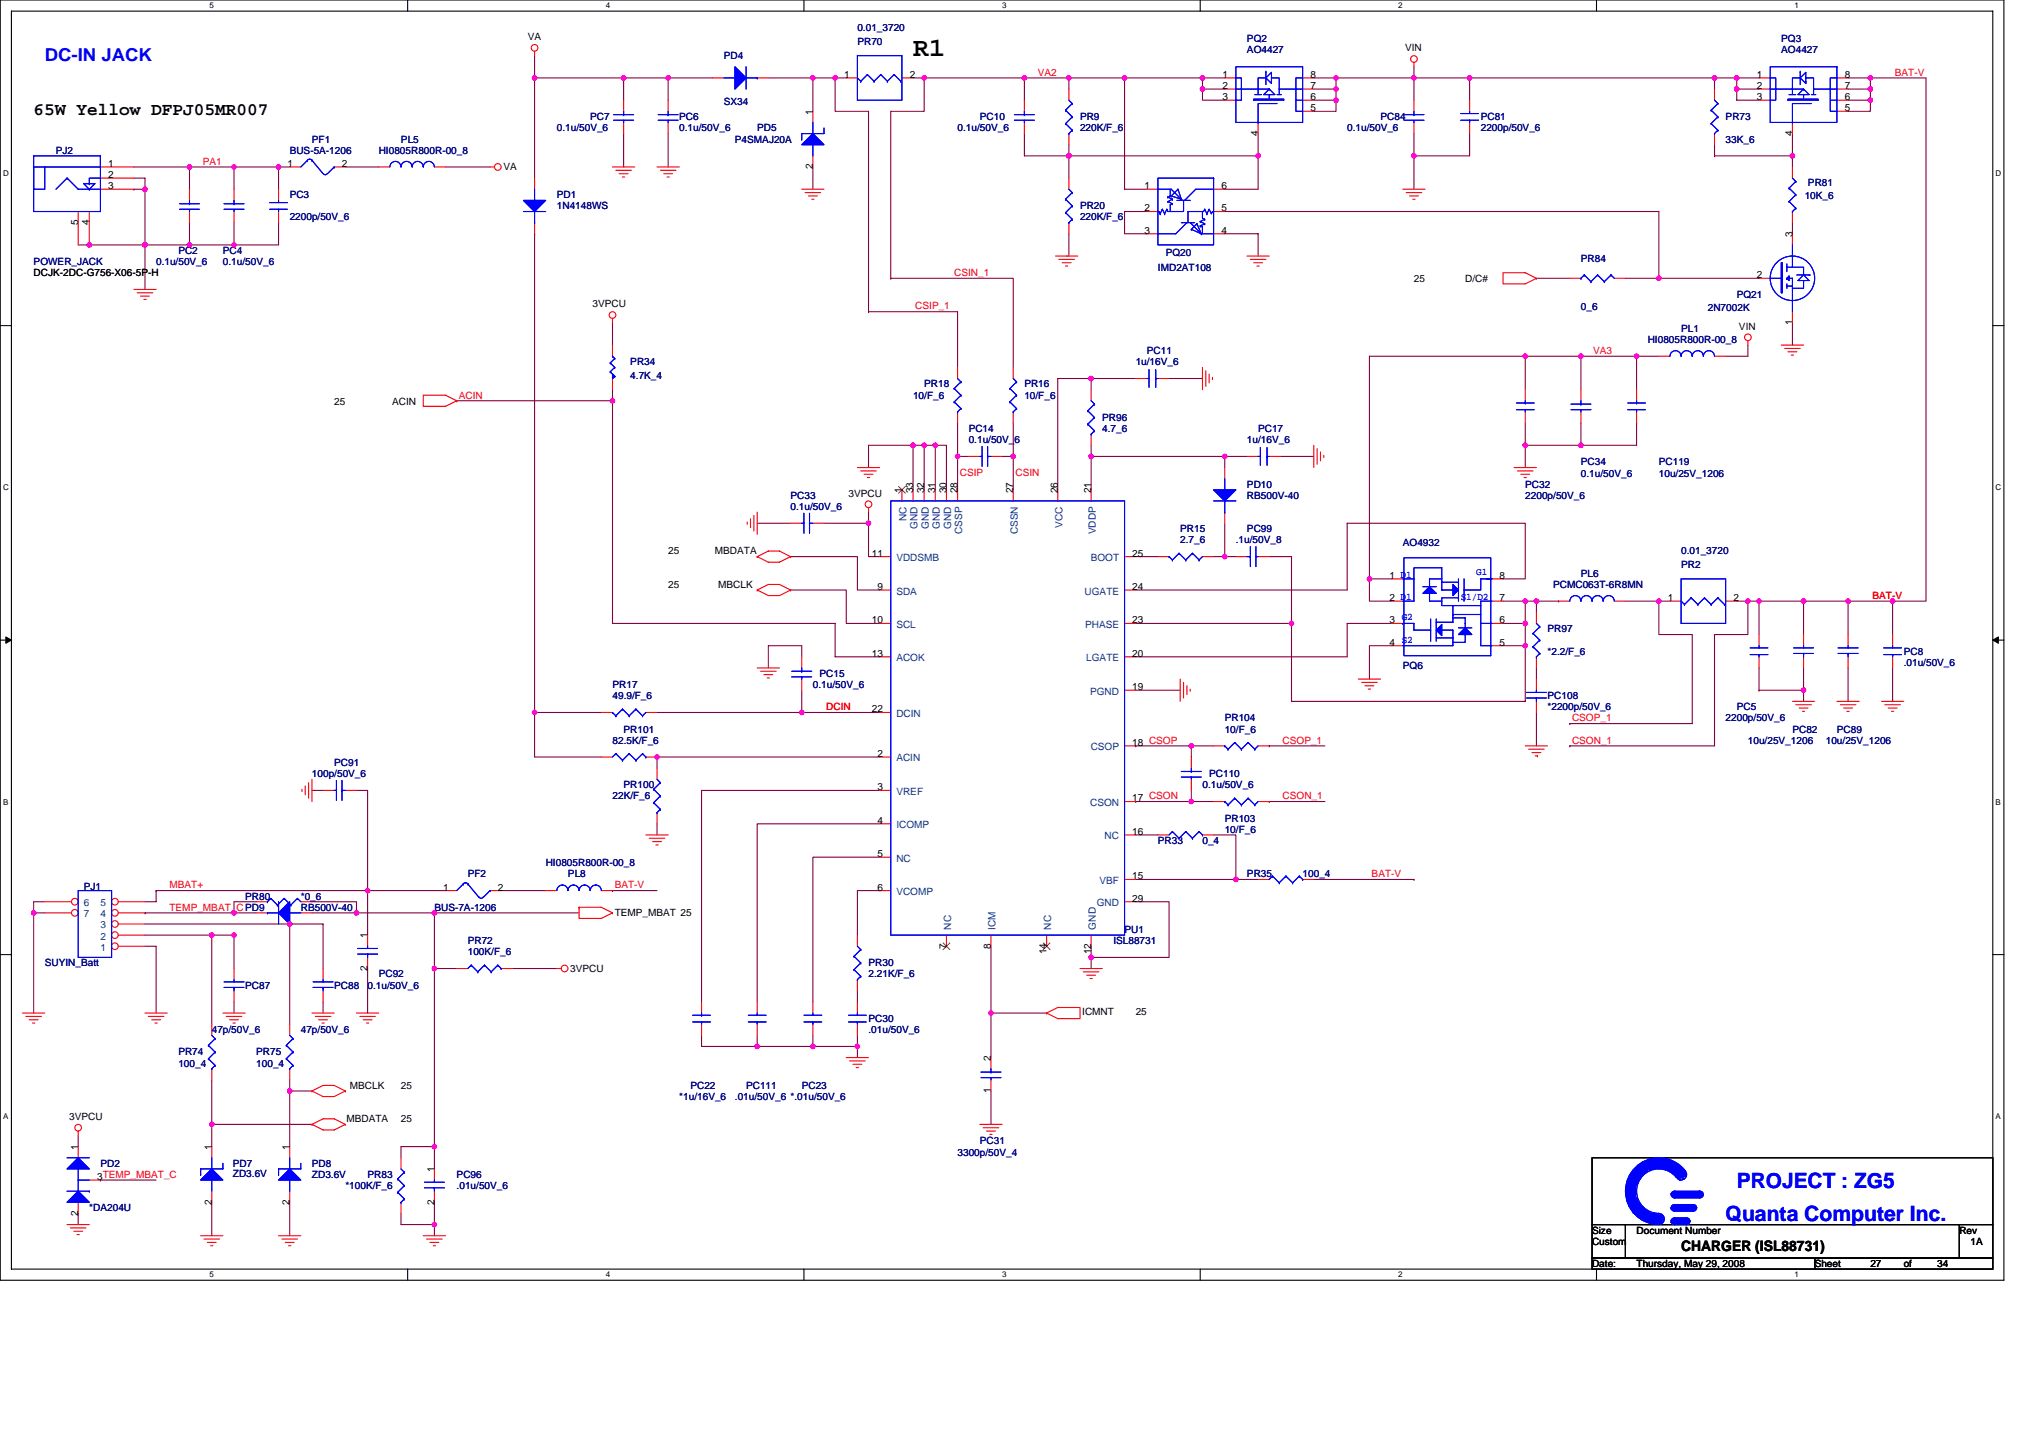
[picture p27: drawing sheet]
<svg xmlns="http://www.w3.org/2000/svg" width="297mm" height="210mm" viewBox="0 0 297 210" stroke-linecap="round" stroke-linejoin="round" font-family="sans-serif">
<defs><g id="words">
<text font-size="3.9" x="133.3" y="8.1">R1</text>
<g font-size="3.1" fill="#00f">
<text x="253.6" y="173.5">PROJECT : ZG5</text>
<text x="252" y="178.4">Quanta Computer Inc.</text>
</g>
<text font-size="2.6" fill="#00f" x="6.5" y="8.9">DC-IN JACK</text>
<text font-size="2.6" x="4.9" y="16.8">65W Yellow DFPJ05MR007</text>
<text font-size="2.1" x="245.5" y="182.7">CHARGER (ISL88731)</text>
<g font-size="1.5">
<text x="77.1" y="5.9">VA</text>
<text x="123.3" y="11.4">1</text>
<text x="132.8" y="11.4">2</text>
<text x="178.5" y="11.4">1</text>
<text x="191.4" y="11.4">8</text>
<text x="205.2" y="7.5">VIN</text>
<text x="256.6" y="11.4">1</text>
<text x="269.4" y="11.4">8</text>
<text x="118.7" y="16.7" transform="rotate(-90 118.7 16.7)">1</text>
<text x="178.5" y="14.6">3</text>
<text x="178.5" y="13">2</text>
<text x="191.4" y="13">7</text>
<text x="191.4" y="14.6">6</text>
<text x="191.4" y="16.2">5</text>
<text x="256.6" y="14.6">3</text>
<text x="256.6" y="13">2</text>
<text x="269.4" y="13">7</text>
<text x="269.4" y="14.6">6</text>
<text x="269.4" y="16.2">5</text>
<text x="183.7" y="19.8" transform="rotate(-90 183.7 19.8)">4</text>
<text x="261.8" y="19.8" transform="rotate(-90 261.8 19.8)">4</text>
<text x="15.8" y="24.4">1</text>
<text x="15.8" y="26">2</text>
<text x="15.8" y="27.6">3</text>
<text x="42" y="24.4">1</text>
<text x="49.9" y="24.4">2</text>
<text x="73.5" y="24.9">VA</text>
<text x="118.7" y="24.7" transform="rotate(-90 118.7 24.7)">2</text>
<text x="167.2" y="27.6">1</text>
<text x="178.4" y="27.6">6</text>
<text x="11.4" y="32.8" transform="rotate(-90 11.4 32.8)">5</text>
<text x="13" y="32.8" transform="rotate(-90 13 32.8)">4</text>
<text x="167.2" y="34.1">3</text>
<text x="167.2" y="30.9">2</text>
<text x="178.4" y="30.9">5</text>
<text x="178.4" y="34.1">4</text>
<text x="261.8" y="34.6" transform="rotate(-90 261.8 34.6)">3</text>
<text x="4.9" y="40.3">DCJK-2DC-G756-X06-5P-H</text>
<text x="206.5" y="41.1">25</text>
<text x="214" y="41.1">D/C#</text>
<text x="256.6" y="40.6">2</text>
<text x="86.5" y="44.9">3VPCU</text>
<text x="261.8" y="47.5" transform="rotate(-90 261.8 47.5)">1</text>
<text x="254" y="48.1">VIN</text>
<text x="48.8" y="59.2">25</text>
<text x="57.3" y="59.2">ACIN</text>
<text x="123.9" y="72.5">3VPCU</text>
<text x="131.7" y="72" transform="rotate(-90 131.7 72)">1</text>
<text x="133.3" y="72" transform="rotate(-90 133.3 72)">33</text>
<text x="135" y="72" transform="rotate(-90 135 72)">32</text>
<text x="136.6" y="72" transform="rotate(-90 136.6 72)">31</text>
<text x="138.2" y="72" transform="rotate(-90 138.2 72)">30</text>
<text x="139.8" y="72" transform="rotate(-90 139.8 72)">28</text>
<text x="148" y="72" transform="rotate(-90 148 72)">27</text>
<text x="154.5" y="72" transform="rotate(-90 154.5 72)">26</text>
<text x="159.3" y="72" transform="rotate(-90 159.3 72)">21</text>
<text x="97.6" y="81">25</text>
<text x="104.4" y="81">MBDATA</text>
<text x="127.3" y="81.3">11</text>
<text x="165.4" y="81.3">25</text>
<text x="97.6" y="85.8">25</text>
<text x="104.9" y="85.8">MBCLK</text>
<text x="128.1" y="86.2">9</text>
<text x="165.4" y="86.2">24</text>
<text x="202.9" y="84.5">1 D1</text>
<text x="202.9" y="87.8">2 D1</text>
<text x="219" y="84.5">8</text>
<text x="219" y="87.8">7</text>
<text x="243.6" y="87.8">1</text>
<text x="253.1" y="87.8">2</text>
<text x="127.3" y="95.9">13</text>
<text x="127.3" y="91">10</text>
<text x="165.4" y="95.9">20</text>
<text x="165.4" y="91">23</text>
<text x="202.9" y="91">3</text>
<text x="202.9" y="94.3">4</text>
<text x="219" y="91">6</text>
<text x="219" y="94.3">5</text>
<text x="165.4" y="100.8">19</text>
<text x="127.3" y="104">22</text>
<text x="128.1" y="110.5">2</text>
<text x="165.4" y="108.9">18 CSOP</text>
<text x="128.1" y="115.4">3</text>
<text x="165.4" y="117">17 CSON</text>
<text x="128.1" y="120.3">4</text>
<text x="128.1" y="125.2">5</text>
<text x="165.4" y="121.9">16</text>
<text x="64.7" y="130">1</text>
<text x="72.7" y="130">2</text>
<text x="128.1" y="130">6</text>
<text x="165.4" y="128.4">15</text>
<text x="165.4" y="131.7">29</text>
<text x="53.7" y="137" transform="rotate(-90 53.7 137)">1</text>
<text x="89.8" y="133.8">TEMP_MBAT 25</text>
<text x="53.7" y="141.8" transform="rotate(-90 53.7 141.8)">2</text>
<text x="83.3" y="141.9">3VPCU</text>
<text x="138.2" y="138.5" transform="rotate(-90 138.2 138.5)">7</text>
<text x="144.7" y="138.5" transform="rotate(-90 144.7 138.5)">8</text>
<text x="152.8" y="139.3" transform="rotate(-90 152.8 139.3)">14</text>
<text x="159.3" y="139.3" transform="rotate(-90 159.3 139.3)">12</text>
<text x="158" y="148.3">ICMNT</text>
<text x="165.9" y="148.3">25</text>
<text x="144.7" y="154.9" transform="rotate(-90 144.7 154.9)">2</text>
<text x="51.1" y="159">MBCLK</text>
<text x="58.6" y="159">25</text>
<text x="144.7" y="159.6" transform="rotate(-90 144.7 159.6)">1</text>
<text x="10.1" y="163.5">3VPCU</text>
<text x="11.4" y="167.9" transform="rotate(-90 11.4 167.9)">1</text>
<text x="30.9" y="167.9" transform="rotate(-90 30.9 167.9)">1</text>
<text x="42.3" y="167.9" transform="rotate(-90 42.3 167.9)">1</text>
<text x="50.6" y="163.9">MBDATA</text>
<text x="58.6" y="163.9">25</text>
<text x="14.2" y="172.3">3TEMP_MBAT_C</text>
<text x="63.4" y="171.2" transform="rotate(-90 63.4 171.2)">1</text>
<text x="11.4" y="177.5" transform="rotate(-90 11.4 177.5)">2</text>
<text x="30.9" y="175.9" transform="rotate(-90 30.9 175.9)">2</text>
<text x="42.3" y="175.9" transform="rotate(-90 42.3 175.9)">2</text>
<text x="63.4" y="175.9" transform="rotate(-90 63.4 175.9)">2</text>
<text x="232.5" y="180.1">Size</text>
<text x="232.5" y="185">Date:</text>
<text x="232.5" y="181.7">Custom</text>
<text x="239" y="180.1">Document Number</text>
<text x="239" y="185">Thursday, May 29, 2008</text>
<text x="265" y="185">Sheet</text>
<text x="273.1" y="185">27</text>
<text x="278" y="185">of</text>
<text x="282.9" y="185">34</text>
<text x="286.1" y="180.1">Rev</text>
<text x="287.8" y="181.7">1A</text>
</g>
<g font-size="1.5" fill="#000080">
<text x="125.2" y="4.6">0.01_3720</text>
<text x="105.7" y="8.6">PD4</text>
<text x="125.2" y="6.5">PR70</text>
<text x="182.1" y="6.2">PQ2</text>
<text x="182.1" y="7.8">AO4427</text>
<text x="260.1" y="6.2">PQ3</text>
<text x="260.1" y="7.8">AO4427</text>
<text x="86.2" y="17.6">PC7</text>
<text x="99.2" y="17.6">PC6</text>
<text x="105.7" y="15.3">SX34</text>
<text x="143.1" y="17.6">PC10</text>
<text x="157.7" y="17.6">PR9</text>
<text x="201.6" y="17.6">PC84</text>
<text x="216.2" y="17.6">PC81</text>
<text x="252" y="17.6">PR73</text>
<text x="8.2" y="22.4">PJ2</text>
<text x="42.3" y="22.4">BUS-5A-1206</text>
<text x="45.6" y="20.8">PF1</text>
<text x="55.3" y="22.4">HI0805R800R-00_8</text>
<text x="58.6" y="20.8">PL5</text>
<text x="81.3" y="19.2">0.1u/50V_6</text>
<text x="99.2" y="19.2">0.1u/50V_6</text>
<text x="107.3" y="20.8">P4SMAJ20A</text>
<text x="110.6" y="19.2">PD5</text>
<text x="139.8" y="19.2">0.1u/50V_6</text>
<text x="157.7" y="19.2">220K/F_6</text>
<text x="196.7" y="19.2">0.1u/50V_6</text>
<text x="216.2" y="19.2">2200p/50V_6</text>
<text x="252" y="20.8">33K_6</text>
<text x="42.3" y="28.9">PC3</text>
<text x="81.3" y="28.9">PD1</text>
<text x="263.6" y="29.1">10K_6</text>
<text x="264" y="27.2">PR81</text>
<text x="42.3" y="32.2">2200p/50V_6</text>
<text x="81.3" y="30.6">1N4148WS</text>
<text x="157.7" y="30.6">PR20</text>
<text x="157.7" y="32.2">220K/F_6</text>
<text x="4.9" y="38.7">POWER_JACK</text>
<text x="22.8" y="38.7">0.1u/50V_6</text>
<text x="26" y="37.1">PC2</text>
<text x="32.6" y="37.1">PC4</text>
<text x="32.6" y="38.7">0.1u/50V_6</text>
<text x="169.1" y="39.5">IMD2AT108</text>
<text x="170.2" y="37.4">PQ20</text>
<text x="230.9" y="38.2">PR84</text>
<text x="230.9" y="45.2">0_6</text>
<text x="249.4" y="45.4">2N7002K</text>
<text x="253.6" y="43.6">PQ21</text>
<text x="92.1" y="53.3">PR34</text>
<text x="165.9" y="53.3">1u/16V_6</text>
<text x="167.5" y="51.7">PC11</text>
<text x="240.6" y="50.1">HI0805R800R-00_8</text>
<text x="245.5" y="48.5">PL1</text>
<text x="92.1" y="55.3">4.7K_4</text>
<text x="133.3" y="58.2">10/F_6</text>
<text x="135" y="56.6">PR18</text>
<text x="149.6" y="56.6">PR16</text>
<text x="149.6" y="58.2">10/F_6</text>
<text x="141.5" y="63.1">PC14</text>
<text x="141.5" y="64.7">0.1u/50V_6</text>
<text x="161" y="61.5">PR96</text>
<text x="161" y="63.1">4.7_6</text>
<text x="182.1" y="64.7">1u/16V_6</text>
<text x="183.7" y="63.1">PC17</text>
<text x="182.1" y="71.2">PD10</text>
<text x="222.7" y="71.2">PC32</text>
<text x="230.9" y="68">PC34</text>
<text x="230.9" y="69.6">0.1u/50V_6</text>
<text x="242.3" y="68">PC119</text>
<text x="242.3" y="69.6">10u/25V_1206</text>
<text x="115.5" y="72.8">PC33</text>
<text x="115.5" y="74.5">0.1u/50V_6</text>
<text x="172.4" y="77.7">PR15</text>
<text x="182.1" y="77.7">PC99</text>
<text x="182.1" y="72.8">RB500V-40</text>
<text x="222.7" y="72.8">2200p/50V_6</text>
<text x="172.4" y="79.3">2.7_6</text>
<text x="180.5" y="79.3">.1u/50V_8</text>
<text x="204.9" y="79.7">AO4932</text>
<text x="245.5" y="82.9">PR2</text>
<text x="245.5" y="81">0.01_3720</text>
<text x="226.8" y="85.8">PCMC063T-6R8MN</text>
<text x="230.9" y="84.2">PL6</text>
<text x="226" y="92.3">PR97</text>
<text x="226" y="95.6">*2.2/F_6</text>
<text x="278" y="95.6">PC8</text>
<text x="89.4" y="100.5">PR17</text>
<text x="118.7" y="100.5">0.1u/50V_6</text>
<text x="119.7" y="98.8">PC15</text>
<text x="204.9" y="97.7">PQ6</text>
<text x="278" y="97.2">.01u/50V_6</text>
<text x="89.4" y="102.1">49.9/F_6</text>
<text x="91.1" y="107">PR101</text>
<text x="178.9" y="105.3">PR104</text>
<text x="178.9" y="107">10/F_6</text>
<text x="226" y="102.1">PC108</text>
<text x="226" y="103.7">*2200p/50V_6</text>
<text x="252" y="105.3">2200p/50V_6</text>
<text x="253.6" y="103.7">PC5</text>
<text x="261.8" y="107">PC82</text>
<text x="268.3" y="107">PC89</text>
<text x="45.6" y="113.5">100p/50V_6</text>
<text x="48.8" y="111.8">PC91</text>
<text x="89.4" y="108.6">82.5K/F_6</text>
<text x="176.6" y="113.5">PC110</text>
<text x="255.3" y="108.6">10u/25V_1206</text>
<text x="266.6" y="108.6">10u/25V_1206</text>
<text x="89.4" y="116.7">22K/F_6</text>
<text x="91.1" y="115.1">PR100</text>
<text x="175.6" y="115.1">0.1u/50V_6</text>
<text x="178.9" y="120">PR103</text>
<text x="169.1" y="123.2">PR33</text>
<text x="175.6" y="123.2">0_4</text>
<text x="178.9" y="121.6">10/F_6</text>
<text x="12.2" y="129.9">PJ1</text>
<text x="35.8" y="131.4">PR80</text>
<text x="43.9" y="131.4">*0_6</text>
<text x="68.3" y="128.1">PF2</text>
<text x="79.7" y="126.5">HI0805R800R-00_8</text>
<text x="82.9" y="128.1">PL8</text>
<text x="182.1" y="128.1">PR35</text>
<text x="190.2" y="128.1">100_4</text>
<text x="43.9" y="133">RB500V-40</text>
<text x="63.4" y="133">BUS-7A-1206</text>
<text x="68.3" y="137.9">PR72</text>
<text x="162.6" y="137.9">ISL88731</text>
<text x="164.2" y="136.2">PU1</text>
<text x="6.5" y="141.1">SUYIN_Batt</text>
<text x="55.3" y="142.7">PC92</text>
<text x="68.3" y="139.5">100K/F_6</text>
<text x="126.8" y="141.1">PR30</text>
<text x="126.8" y="142.7">2.21K/F_6</text>
<text x="35.8" y="144.4">PC87</text>
<text x="48.8" y="144.4">PC88</text>
<text x="53.7" y="144.4">0.1u/50V_6</text>
<text x="126.8" y="149.2">PC30</text>
<text x="26" y="154.1">PR74</text>
<text x="26" y="155.7">100_4</text>
<text x="30.9" y="150.9">47p/50V_6</text>
<text x="37.4" y="154.1">PR75</text>
<text x="37.4" y="155.7">100_4</text>
<text x="43.9" y="150.9">47p/50V_6</text>
<text x="126.8" y="150.9">.01u/50V_6</text>
<text x="99.2" y="160.6">*1u/16V_6</text>
<text x="100.8" y="159">PC22</text>
<text x="107.3" y="160.6">.01u/50V_6 *.01u/50V_6</text>
<text x="109" y="159">PC111</text>
<text x="117.1" y="159">PC23</text>
<text x="143.1" y="167.1">PC31</text>
<text x="14.7" y="170.4">PD2</text>
<text x="34" y="170.4">PD7</text>
<text x="34" y="171.8">ZD3.6V</text>
<text x="45.6" y="170.4">PD8</text>
<text x="45.6" y="172">ZD3.6V</text>
<text x="50.4" y="173.6">*100K/F_6</text>
<text x="53.7" y="172">PR83</text>
<text x="66.7" y="172">PC96</text>
<text x="66.7" y="173.6">.01u/50V_6</text>
<text x="139.8" y="168.7">3300p/50V_4</text>
<text x="13" y="176.9">*DA204U</text>
</g>
<g font-size="1.5" fill="#f00">
<text x="151.5" y="11.1">VA2</text>
<text x="276.7" y="11.1">BAT-V</text>
<text x="29.6" y="24.1">PA1</text>
<text x="139.4" y="40.3">CSIN_1</text>
<text x="133.7" y="45.2">CSIP_1</text>
<text x="232.7" y="51.7">VA3</text>
<text x="67" y="58.2">ACIN</text>
<text x="140.2" y="69.6">CSIP</text>
<text x="148.3" y="69.6">CSIN</text>
<text x="273.5" y="87.5">BAT-V</text>
<text x="120.7" y="103.7">DCIN</text>
<text x="229.6" y="105.3">CSOP_1</text>
<text x="187.3" y="108.6">CSOP_1</text>
<text x="229.6" y="108.6">CSON_1</text>
<text x="187.3" y="116.7">CSON_1</text>
<text x="24.7" y="129.7">MBAT+</text>
<text x="89.8" y="129.7">BAT-V</text>
<text x="200.3" y="128.1">BAT-V</text>
<text x="24.7" y="133">TEMP_MBAT_CPD9</text>
</g>
<g font-size="1.5" fill="#004080">
<text x="132.4" y="76.1" transform="rotate(-90 132.4 76.1)">NC</text>
<text x="134" y="77.2" transform="rotate(-90 134 77.2)">GND</text>
<text x="135.6" y="77.2" transform="rotate(-90 135.6 77.2)">GND</text>
<text x="137.3" y="77.2" transform="rotate(-90 137.3 77.2)">GND</text>
<text x="138.9" y="77.2" transform="rotate(-90 138.9 77.2)">GND</text>
<text x="140.5" y="78" transform="rotate(-90 140.5 78)">CSSP</text>
<text x="155.1" y="77.1" transform="rotate(-90 155.1 77.1)">VCC</text>
<text x="130.9" y="81.9">VDDSMB</text>
<text x="148.6" y="78" transform="rotate(-90 148.6 78)">CSSN</text>
<text x="159.3" y="81.9">BOOT</text>
<text x="160" y="78" transform="rotate(-90 160 78)">VDDP</text>
<text x="130.9" y="86.8">SDA</text>
<text x="158.4" y="86.8">UGATE</text>
<text x="130.9" y="91.7">SCL</text>
<text x="158.5" y="91.7">PHASE</text>
<text x="130.9" y="96.6">ACOK</text>
<text x="158.6" y="96.6">LGATE</text>
<text x="159.2" y="101.4">PGND</text>
<text x="130.9" y="104.7">DCIN</text>
<text x="130.9" y="111.2">ACIN</text>
<text x="159.3" y="109.6">CSOP</text>
<text x="130.9" y="116.1">VREF</text>
<text x="159.2" y="117.7">CSON</text>
<text x="130.9" y="120.9">ICOMP</text>
<text x="130.9" y="125.8">NC</text>
<text x="161.3" y="122.6">NC</text>
<text x="130.9" y="130.7">VCOMP</text>
<text x="160.6" y="129.1">VBF</text>
<text x="12.2" y="132.3">6</text>
<text x="12.2" y="134">7</text>
<text x="14.7" y="137.2">2</text>
<text x="14.7" y="135.6">3</text>
<text x="14.7" y="134">4</text>
<text x="14.7" y="132.3">5</text>
<text x="138.9" y="135.7" transform="rotate(-90 138.9 135.7)">NC</text>
<text x="145.4" y="135.7" transform="rotate(-90 145.4 135.7)">ICM</text>
<text x="153.5" y="135.7" transform="rotate(-90 153.5 135.7)">NC</text>
<text x="160" y="135.7" transform="rotate(-90 160 135.7)">GND</text>
<text x="160.2" y="132.3">GND</text>
<text x="14.7" y="138.8">1</text>
</g>
<g font-size="1.5" fill="#00f">
<text x="215.6" y="83.9">G1</text>
<text x="204.5" y="84.4">D1</text>
<text x="204.5" y="87.6">D1</text>
<text x="213.3" y="87.6">S1/D2</text>
<text x="204.7" y="90.6">G2</text>
<text x="204.7" y="93.8">S2</text>
</g>
<g font-size="1.2">
<text x="30.6" y="1.2">5</text>
<text x="88.5" y="1.2">4</text>
<text x="146.3" y="1.2">3</text>
<text x="204.2" y="1.2">2</text>
<text x="262.1" y="1.2">1</text>
<text x=".4" y="25.6">D</text>
<text x="291.4" y="25.6">D</text>
<text x=".4" y="71.6">C</text>
<text x="291.4" y="71.6">C</text>
<text x=".4" y="117.5">B</text>
<text x="291.4" y="117.5">B</text>
<text x=".4" y="163.4">A</text>
<text x="291.4" y="163.4">A</text>
<text x="30.6" y="186.5">5</text>
<text x="88.5" y="186.5">4</text>
<text x="146.3" y="186.5">3</text>
<text x="204.2" y="186.5">2</text>
<text x="262.1" y="186.5">1</text>
</g>
</g></defs>
<path d="M0 0h292.6v186.9h-292.6zM1.7 1.6h289.3v183.7h-289.3z" fill="none" stroke="#000" stroke-width=".16"/>
<g fill="#fff">
<path d="M30.6 .2h.6v1.3h-.6z"/>
<path d="M30.6 185.5h.6v1.3h-.6z"/>
</g>
<path d="M59.5 0v1.6M59.5 185.3v1.6" fill="none" stroke="#000" stroke-width=".16"/>
<g fill="#fff">
<path d="M88.5 .2h.6v1.3h-.6z"/>
<path d="M88.5 185.5h.6v1.3h-.6z"/>
</g>
<path d="M117.4 0v1.6M117.4 185.3v1.6" fill="none" stroke="#000" stroke-width=".16"/>
<g fill="#fff">
<path d="M146.3 .2h.7v1.3h-.7z"/>
<path d="M146.3 185.5h.7v1.3h-.7z"/>
</g>
<path d="M175.3 0v1.6M175.3 185.3v1.6" fill="none" stroke="#000" stroke-width=".16"/>
<g fill="#fff">
<path d="M204.2 .2h.7v1.3h-.7z"/>
<path d="M204.2 185.5h.7v1.3h-.7z"/>
</g>
<path d="M233.1 0v1.6M233.1 185.3v1.6" fill="none" stroke="#000" stroke-width=".16"/>
<g fill="#fff">
<path d="M262.1 .2h.6v1.3h-.6z"/>
<path d="M262.1 185.5h.6v1.3h-.6z"/>
<path d="M.4 24.6h.9v1.3h-.9z"/>
<path d="M291.4 24.6h.9v1.3h-.9z"/>
<path d="M.4 70.5h.9v1.3h-.9z"/>
<path d="M291.4 70.5h.9v1.3h-.9z"/>
</g>
<path d="M0 47.5h1.7M291 47.5h1.6" fill="none" stroke="#000" stroke-width=".16"/>
<g fill="#fff">
<path d="M.4 116.4h.8v1.3h-.8z"/>
<path d="M291.4 116.4h.8v1.3h-.8z"/>
</g>
<path d="M0 93.5h1.7M291 93.5h1.6" fill="none" stroke="#000" stroke-width=".16"/>
<path d="M.9 93l.8 .5-.8 .4zM291 93.5l.8-.5v.9z" fill="#000" stroke="#000" stroke-width=".15"/>
<g fill="#fff">
<path d="M.4 162.4h.8v1.3h-.8z"/>
<path d="M291.4 162.4h.8v1.3h-.8z"/>
</g>
<path d="M0 139.4h1.7M291 139.4h1.6M232.5 169.1h58.5v9.7h-58.5zM232.5 178.8h4.9v4.9h-4.9zM237.4 178.8h48.7v4.9h-48.7zM286.1 178.8h4.9v4.9h-4.9zM232.5 183.7h32.5v1.6h-32.5zM265 183.7h26v1.6h-26z" fill="none" stroke="#000" stroke-width=".16"/>
<g fill="none" stroke="#800040" stroke-width=".16">
<path d="M78.1 11.4v14.6M78.1 8.1v3.3M78.1 11.4h.1M78.1 11.4h19.5M91.1 11.4v3.2M91.1 19.5v4.9M91.1 11.4h.1M97.6 19.5v4.9M97.6 11.4h.1M97.6 11.4h6.5M97.6 11.4v3.2M112.2 11.4h6.5"/>
<path d="M118.7 11.4h.1M118.7 11.4h3.3M118.7 11.4v4.9M122 11.4v4.9h4.8v29.2M122 11.4h.1M122 11.4h1.6M133.3 11.4h1.7v4.9h-4.9v24.3M135 11.4h.1M135 11.4h14.6M149.6 19.5v3.3h6.5M149.6 11.4v3.2M149.6 11.4h14.6"/>
<path d="M149.6 11.4h.1M156.1 11.4h.1M156.1 11.4v1.6M164.2 11.4v16.2h3.3M164.2 11.4h.1M164.2 11.4h11.4M175.6 11.4h.1M175.6 13h3.3M175.6 13v1.6h3.3M175.6 13h.1M175.6 11.4v1.6M175.6 11.4h3.3"/>
<path d="M183.7 19.5v3.3M191.9 11.4h3.2M195.1 11.4h.1M195.1 14.6v1.7h-3.2M195.1 14.6h.1M195.1 11.4h11.4M195.1 13v1.6h-3.2M195.1 13h.1M195.1 11.4v1.6h-3.2M206.5 19.5v3.3M206.5 9.8v4.8M206.5 11.4h.1"/>
<path d="M206.5 11.4h43.9M214.6 11.4v3.2M214.6 19.5v3.3h-8.1M250.4 11.4v1.6M250.4 11.4h.1M250.4 11.4h3.2M253.6 11.4h.1M253.6 13v1.6h3.3M253.6 11.4v1.6h3.3M253.6 13h.1M253.6 11.4h3.3M261.8 19.5v3.3"/>
<path d="M269.9 11.4h3.2M273.1 11.4h.1M273.1 11.4h8.2v76.4h-4.9M273.1 14.6v1.7h-3.2M273.1 14.6h.1M273.1 11.4v1.6h-3.2M273.1 13v1.6h-3.2M273.1 13h.1M11.4 35.8h1.6M13 35.8h.1M13 35.8h14.7M19.5 24.4h8.2"/>
<path d="M19.5 27.6h.1M19.5 26h1.7v1.6M19.5 27.6h1.7M21.2 35.8v6.5M21.2 35.8h.1M21.2 27.6v8.2M27.7 24.4v3.2M27.7 24.4h.1M27.7 32.5v3.3M27.7 35.8h6.5M27.7 24.4h6.5M34.2 32.5v3.3"/>
<path d="M34.2 24.4v3.2M34.2 24.4h6.5v3.2M34.2 24.4h.1M34.2 35.8h.1M40.7 32.5v3.3h-6.5M40.7 24.4h1.6M50.4 24.4h4.9M65.1 24.4h6.5M78.1 34.1h.1M78.1 34.1v69.9M118.7 24.4v3.2M156.1 34.1v3.3h-.3"/>
<path d="M156.1 21.1v1.7M156.1 22.8h.1M156.1 22.8h27.6M156.1 22.8v3.2M167.5 30.9h-3.3v3.2h3.3M178.9 34.1h4.8v3.3M178.9 30.9h63.4v9.7M183.7 22.8h.1M183.7 22.8v4.8h-4.8M206.5 22.8v4.8M206.5 22.8h.1M250.4 22.8h.1"/>
<path d="M250.4 21.1v1.7M250.4 22.8h11.4M261.8 32.5v1.6M261.8 22.8v1.6M66.7 58.5h.1M89.4 47.1v3.3M89.4 56.9v1.6h-22.7M89.4 58.5v32.5h32.6v4.9h6.5M126.8 45.5h.1M126.8 45.5h13v8.1M130.1 40.6h17.9v13M130.1 40.6h.1"/>
<path d="M159.3 55.3h-4.8v16.2M159.3 55.3v1.6M159.3 55.3h.1M159.3 55.3h6.6M170.7 55.3h4.9M222.7 56.9v-4.9h-22.7v32.5h3.2M222.7 52h.1M222.7 52h16.3M224.4 40.6h4.8M230.9 52h.1M230.9 52v4.9M237.4 40.6h4.9"/>
<path d="M239 52h.1M239 52h3.3M239 52v4.9M242.3 40.6h14.6M242.3 40.6h.1M255.3 50.4v1.6h-3.3M261.8 47.1v3.3M110.6 76.4h4.9M120.3 76.4h6.5v4.9h1.7M126.8 68.3v-3.3h6.5v6.5M126.8 74.8h.1M126.8 74.8v1.6"/>
<path d="M133.3 65h.1M133.3 65h1.7M135 65h.1M135 65h1.6v6.5M135 65v6.5M136.6 65h.1M136.6 65h1.6v6.5M139.8 66.6h.1M139.8 66.6h1.7M139.8 61.8v4.8M139.8 66.6v4.9M146.3 66.6h1.7"/>
<path d="M148 66.6h.1M148 61.8v4.8M148 66.6v4.9M159.3 65v1.6M159.3 66.6h.1M159.3 66.6v4.9M159.3 66.6h19.6M178.9 66.6v1.7M178.9 66.6h3.2M178.9 76.4v4.9M187 66.6h4.9M222.7 65v3.3"/>
<path d="M222.7 65h.1M222.7 61.8v3.2M222.7 65h8.2M230.9 61.8v3.2M239 61.8v3.2h-8.1M115.5 86.2h8.1v4.8h4.9M115.5 81.3h9.7v4.9h3.3M117.1 95.9v-1.6h-4.9v3.2M165.9 81.3h3.2M165.9 91h22.7M177.2 81.3h1.7M178.9 81.3h.1"/>
<path d="M178.9 81.3h1.6M185.4 81.3h3.2v9.7M188.6 91h.1M188.6 91v11.4h34.1v-8.1M200 84.5v3.3h3.2M200 84.5h.1M203.2 91h-6.5v4.9h-30.8M203.2 94.3h-3.2v4.9M219.5 84.5h3.2v-8.1h-26v9.8h-30.8M219.5 87.8h3.2M219.5 91h3.2M222.7 87.8h.1"/>
<path d="M222.7 91h.1M222.7 87.8h1.7M222.7 87.8v3.2M222.7 91v3.3h-3.2M222.7 94.3h.1M224.4 97.5v1.7M224.4 87.8h.1M224.4 87.8h3.2M224.4 87.8v1.6M227.6 87.8h.1M237.4 87.8h4.9v4.9h4.8v13h-17.9M242.3 87.8h.1"/>
<path d="M242.3 87.8h1.6M253.6 87.8h1.7v4.9h-4.9v16.2h-21.2M255.3 87.8h.1M255.3 87.8h1.6M256.9 87.8h.1M256.9 97.5v3.3M256.9 87.8h6.5M256.9 87.8v4.9M263.4 87.8v4.9M263.4 97.5v3.3M263.4 87.8h.1M263.4 87.8h13"/>
<path d="M269.9 87.8v4.9M269.9 97.5v4.9M269.9 87.8h.1M276.4 97.5v4.9M276.4 87.8v4.9M276.4 87.8h.1M45.6 115.4h1.6M52.1 115.4h1.6v14.6M78.1 104v6.5h9.7M78.1 104h9.7M95.9 110.5h.1M95.9 110.5v1.7"/>
<path d="M95.9 104h21.2M95.9 110.5h32.6M117.1 100.8v3.2M117.1 104h.1M117.1 104h11.4M128.5 115.4h-26v30.9M165.9 100.8h6.5M165.9 117h.1M165.9 108.9h8.1v1.6M165.9 108.9h.1M174 108.9h.1M174 117h.1"/>
<path d="M174 115.4v1.6h-8.1M174 108.9h3.2M174 117h3.2M185.4 108.9h.1M185.4 117h.1M185.4 108.9h8.1M185.4 117h8.1M224.4 104v4.9M229.2 108.9h.1M229.2 105.7h.1M256.9 100.8h.1M256.9 100.8h6.5"/>
<path d="M263.4 100.8v1.6M4.9 133.3h1.6M4.9 133.3h.1M4.9 133.3v14.6M6.5 131.7h-1.6v1.6M21.2 134.9h21.1M21.2 136.6h9.7M21.2 138.2h1.6v9.7M21.2 133.3h.1M21.2 133.3h16.2M22.8 130h.1M22.8 130v1.7h-1.6"/>
<path d="M22.8 130h42.3M30.9 136.6h.1M30.9 136.6h3.3v4.8M30.9 136.6v13M34.2 133.3h.1M37.4 131.7h-3.2v1.6M42.3 134.9h.1M42.3 134.9h4.9v6.5M42.3 134.9v14.7M45.6 131.7h6.5v1.6M45.6 133.3h6.5M52.1 133.3h.1"/>
<path d="M52.1 133.3h11.3M53.7 130v6.6M53.7 130h.1M63.4 133.3h21.2M63.4 133.3v8.1h3.3M63.4 133.3h.1M73.2 130h6.5M89.4 130h.1M89.4 130h6.5M95.9 120.3v1.6M128.5 130h-3.3v6.6M128.5 125.2h-9.8v21.1"/>
<path d="M128.5 120.3h-17.9v26M144.7 138.2v9.7M159.3 138.2v1.6M159.3 139.8h.1M159.3 139.8v1.6M165.9 131.7h4.8v8.1h-11.4M165.9 121.9h3.2M165.9 128.4h14.6M177.2 121.9h3.3v6.5h3.2M180.5 128.4h.1M191.9 128.4h14.6M206.5 128.4h.1"/>
<path d="M30.9 157.7v6.5M34.2 146.3v1.6M42.3 159.3h3.3M42.3 159.3h.1M42.3 157.7v1.6M42.3 159.3v8.1M47.2 146.3v1.6M53.7 141.4v6.5M63.4 141.4h.1M63.4 141.4v29.3M74.8 141.4h6.5M102.5 151.2v1.6h8.1"/>
<path d="M110.6 152.8h.1M110.6 151.2v1.6M110.6 152.8h8.1M118.7 151.2v1.6h6.5v-1.6M125.2 144.7v1.6M125.2 152.8h.1M125.2 152.8v1.6M144.7 159.3v4.9M144.7 147.9v6.5M144.7 147.9h.1M144.7 147.9h8.1M11.4 165.8v1.6"/>
<path d="M11.4 177.2v1.6M14.7 172.3h.1M14.7 172.3h8.1M30.9 164.2v3.2M30.9 164.2h.1M30.9 175.6v4.8M30.9 164.2h14.7M42.3 175.6v4.8M58.6 177.2v1.6h4.8M63.4 167.4h.1M63.4 178.8h.1M63.4 167.4h-4.8v1.7"/>
<path d="M63.4 175.6v3.2M63.4 178.8v1.6"/>
</g>
<g fill="#f0f" stroke="#f0f" stroke-width=".16">
<circle cx="261.8" cy="22.8" r=".32"/>
<circle cx="63.4" cy="167.4" r=".32"/>
<circle cx="34.2" cy="136.5" r=".32"/>
<circle cx="42.3" cy="134.9" r=".32"/>
<circle cx="30.9" cy="164.2" r=".32"/>
<circle cx="42.3" cy="159.3" r=".32"/>
<circle cx="30.9" cy="136.5" r=".32"/>
<circle cx="63.4" cy="178.8" r=".32"/>
<circle cx="52.1" cy="133.3" r=".32"/>
<circle cx="63.4" cy="133.3" r=".32"/>
<circle cx="63.4" cy="141.4" r=".32"/>
<circle cx="53.7" cy="130" r=".32"/>
<circle cx="183.7" cy="22.8" r=".32"/>
<circle cx="156.1" cy="22.8" r=".32"/>
<circle cx="156.1" cy="11.4" r=".32"/>
<circle cx="135" cy="11.4" r=".32"/>
<circle cx="164.2" cy="11.4" r=".32"/>
<circle cx="148" cy="66.6" r=".32"/>
<circle cx="178.9" cy="81.3" r=".32"/>
<circle cx="159.3" cy="66.6" r=".32"/>
<circle cx="242.2" cy="87.8" r=".32"/>
<circle cx="139.8" cy="66.6" r=".32"/>
<circle cx="95.9" cy="110.5" r=".32"/>
<circle cx="159.3" cy="55.3" r=".32"/>
<circle cx="78.1" cy="104" r=".32"/>
<circle cx="255.3" cy="87.8" r=".32"/>
<circle cx="256.9" cy="87.8" r=".32"/>
<circle cx="206.5" cy="22.8" r=".32"/>
<circle cx="206.5" cy="11.4" r=".32"/>
<circle cx="263.4" cy="100.8" r=".32"/>
<circle cx="188.6" cy="91" r=".32"/>
<circle cx="239" cy="52" r=".32"/>
<circle cx="230.9" cy="52" r=".32"/>
<circle cx="230.9" cy="65" r=".32"/>
<circle cx="222.7" cy="65" r=".32"/>
<circle cx="222.7" cy="52" r=".32"/>
<circle cx="78.1" cy="11.4" r=".32"/>
<circle cx="118.7" cy="11.4" r=".32"/>
<circle cx="97.6" cy="11.4" r=".32"/>
<circle cx="149.6" cy="11.4" r=".32"/>
<circle cx="269.9" cy="87.8" r=".32"/>
<circle cx="178.9" cy="66.6" r=".32"/>
<circle cx="263.4" cy="87.8" r=".32"/>
<circle cx="117.1" cy="104" r=".32"/>
<circle cx="91.1" cy="11.4" r=".32"/>
<circle cx="144.7" cy="147.9" r=".32"/>
<circle cx="214.6" cy="11.4" r=".32"/>
<circle cx="250.4" cy="11.4" r=".32"/>
<circle cx="273.1" cy="11.4" r=".32"/>
<circle cx="276.4" cy="87.8" r=".32"/>
<circle cx="242.2" cy="40.6" r=".32"/>
<circle cx="34.2" cy="133.3" r=".32"/>
<circle cx="89.4" cy="58.5" r=".32"/>
<circle cx="27.7" cy="24.4" r=".32"/>
<circle cx="27.7" cy="35.8" r=".32"/>
<circle cx="21.2" cy="35.8" r=".32"/>
<circle cx="40.7" cy="24.4" r=".32"/>
<circle cx="34.2" cy="24.4" r=".32"/>
<circle cx="21.2" cy="27.6" r=".32"/>
<circle cx="34.2" cy="35.8" r=".32"/>
<circle cx="13" cy="35.8" r=".32"/>
<circle cx="195.1" cy="11.4" r=".32"/>
<circle cx="195.1" cy="14.6" r=".32"/>
<circle cx="195.1" cy="13" r=".32"/>
<circle cx="175.6" cy="11.4" r=".32"/>
<circle cx="175.6" cy="13" r=".32"/>
<circle cx="273.1" cy="14.6" r=".32"/>
<circle cx="273.1" cy="13" r=".32"/>
<circle cx="253.6" cy="11.4" r=".32"/>
<circle cx="253.6" cy="13" r=".32"/>
<circle cx="222.7" cy="87.8" r=".32"/>
<circle cx="222.7" cy="91" r=".32"/>
<circle cx="222.7" cy="94.3" r=".32"/>
<circle cx="200" cy="84.5" r=".32"/>
<circle cx="122" cy="11.4" r=".32"/>
<circle cx="125.2" cy="152.8" r=".32"/>
<circle cx="4.9" cy="133.3" r=".32"/>
<circle cx="136.6" cy="65" r=".32"/>
<circle cx="135" cy="65" r=".32"/>
<circle cx="133.3" cy="65" r=".32"/>
<circle cx="126.8" cy="76.4" r=".32"/>
<circle cx="174" cy="108.9" r=".32"/>
<circle cx="174" cy="117" r=".32"/>
<circle cx="159.3" cy="139.8" r=".32"/>
<circle cx="180.5" cy="128.4" r=".32"/>
<circle cx="118.7" cy="152.8" r=".32"/>
<circle cx="110.6" cy="152.8" r=".32"/>
<circle cx="224.4" cy="87.8" r=".32"/>
</g>
<g fill="none" stroke="#f00" stroke-width=".16">
<path d="M78.1 7.5v.6M97.6 14.6v1.7M97.6 17.9v1.6M118.7 16.3v1.6M123.6 11.4h1.6M131.7 11.4h1.6M149.6 14.6v1.7M149.6 17.9v1.6M156.1 13v1.6M156.1 19.5v1.6M178.9 11.4h1.6M178.9 13h1.6"/>
<path d="M178.9 14.6h1.6M183.7 17.9v1.6M190.2 11.4h1.7M190.2 13h1.7M190.2 14.6h1.7M190.2 16.3h1.7M206.5 9.1v.7M214.6 14.6v1.7M214.6 17.9v1.6M250.4 13v1.6M250.4 19.5v1.6M256.9 11.4h1.6"/>
<path d="M256.9 13h1.6M256.9 14.6h1.6M261.8 17.9v1.6M268.3 11.4h1.6M268.3 13h1.6M268.3 14.6h1.6M268.3 16.3h1.6M27.7 27.6v1.7M27.7 30.9v1.6M42.3 24.4h1.6M48.8 24.4h1.6M55.3 24.4h1.6"/>
<path d="M63.4 24.4h1.7M71.6 24.4h.6M78.1 26v1.6M78.1 32.5v1.6M89.4 24.4h3.3M89.9 24.9h2.3M90.4 25.4h1.3M90.9 25.8h.3M95.9 24.4h3.3M96.4 24.9h2.3M96.9 25.4h1.3M97.4 25.8h.3"/>
<path d="M117.1 27.6h3.2M117.6 28.1h2.2M118.1 28.6h1.3M118.5 29.1h.4M118.7 22.8v1.6M154.1 37.4h3.3M154.6 37.9h2.3M155.1 38.4h1.3M155.6 38.8h.3M156.1 26v1.6M156.1 32.5v1.6M167.5 34.1h1.6"/>
<path d="M167.5 30.9h1.6M167.5 27.6h1.6M177.2 34.1h1.7M177.2 30.9h1.7M177.2 27.6h1.7M182.1 37.4h3.3M182.6 37.9h2.3M183.1 38.4h1.3M183.6 38.8h.3M204.9 27.6h3.2M205.4 28.1h2.2M205.8 28.6h1.3"/>
<path d="M206.3 29.1h.4M219.5 39.8h3.2l1.7 .8-1.7 .9h-3.2zM261.8 34.1v1.7M19.5 42.3h3.3M20 42.8h2.3M20.5 43.2h1.3M21 43.7h.3M61.8 57.7h3.3l1.6 .8-1.6 .8h-3.3zM66.7 58.5h.1M89.4 46.5v.6M89.4 50.4v1.6M89.4 55.3v1.6"/>
<path d="M139.8 53.6v1.7M148 53.6v1.7M159.3 56.9v1.6M165.9 55.3h1.6M169.1 55.3h1.6M175.6 53.6v3.3M176.1 54.1v2.3M176.6 54.6v1.3M177.1 55.1v.3M224.4 40.6h.1M229.2 40.6h1.7M235.8 40.6h1.6"/>
<path d="M242.3 52h1.6M250.4 52h1.6M255.3 49.7v.7M256.9 40.6h1.6M260.1 50.4h3.3M260.6 50.9h2.3M261.1 51.4h1.3M261.6 51.9h.3M261.8 45.5v1.6M109.1 76.2v.4M109.6 75.8v1.3M110.1 75.3v2.2"/>
<path d="M110.6 74.8v3.2M125.2 68.3h3.3M125.7 68.8h2.3M126.2 69.3h1.3M126.7 69.7h.3M126.8 74.1v.7M131.7 71.5v1.7M133.3 71.5v1.7M135 71.5v1.7M136.6 71.5v1.7M138.2 71.5v1.7M139.8 60.1v1.7"/>
<path d="M139.8 71.5v1.7M141.5 66.6h1.6M144.7 66.6h1.6M148 60.1v1.7M148 71.5v1.7M154.5 71.5v1.7M159.3 63.4v1.6M159.3 71.5v1.7M178.9 68.3v1.6M178.9 74.8v1.6M182.1 66.6h1.6M185.4 66.6h1.6"/>
<path d="M191.9 65v3.3M192.3 65.5v2.3M192.8 66v1.3M193.3 66.5v.3M221.1 68.3h3.3M221.6 68.8h2.3M222.1 69.3h1.3M222.6 69.7h.3M110.6 86.2l1.6-.9h1.6l1.7 .9M110.6 86.2h.1M110.6 86.2l1.6 .8h1.6l1.7-.8M110.6 81.3l1.6-.8h1.6l1.7 .8"/>
<path d="M110.6 81.3h.1M110.6 81.3l1.6 .8h1.6l1.7-.8M110.6 97.5h3.2M111.1 98h2.2M111.6 98.5h1.3M112 99h.4M115.5 86.2h.1M115.5 81.3h.1M117.1 95.9v1.6M117.1 99.2v1.6M128.5 91h1.6M128.5 86.2h1.6"/>
<path d="M128.5 95.9h1.6M128.5 81.3h1.6M164.2 91h1.7M164.2 86.2h1.7M164.2 95.9h1.7M164.2 81.3h1.7M169.1 81.3h1.6M172.4 99.2v3.2M172.8 99.7v2.2M175.6 81.3h1.6M180.5 81.3h1.6M183.7 81.3h1.7"/>
<path d="M198.4 99.2h3.2M198.9 99.7h2.2M203.2 84.5h1.7M203.2 87.8h1.7M203.2 91h1.7M203.2 94.3h1.7M217.9 84.5h1.6M217.9 87.8h1.6M217.9 91h1.6M217.9 94.3h1.6M224.4 89.4v1.6M224.4 95.9v1.6"/>
<path d="M224.4 99.2v1.6M227.6 87.8h1.6M235.8 87.8h1.6M243.9 87.8h1.6M252 87.8h1.6M256.9 92.7v1.6M256.9 95.9v1.6M263.4 92.7v1.6M263.4 95.9v1.6M269.9 92.7v1.6M269.9 95.9v1.6M276.4 92.7v1.6"/>
<path d="M276.4 95.9v1.6M44.1 115.3v.3M44.6 114.8v1.3M45.1 114.3v2.3M45.6 113.8v3.2M47.2 115.4h1.6M50.4 115.4h1.7M87.8 110.5h1.6M94.3 110.5h1.6M128.5 115.4h1.6M128.5 110.5h1.6M128.5 104h1.6"/>
<path d="M164.2 117h1.7M164.2 108.9h1.7M164.2 100.8h1.7M173.3 100.1v1.3M173.8 100.6v.4M174 110.5v1.7M174 113.8v1.6M177.2 108.9h1.7M183.7 108.9h1.7M199.3 100.1h1.3M199.8 100.6h.4M222.7 108.9h3.3"/>
<path d="M223.2 109.4h2.3M223.7 109.9h1.3M224.2 110.4h.3M224.4 102.4v1.6M224.5 110.4h.1M261.8 102.4h3.2M262.2 102.9h2.3M262.7 103.4h1.3M263.2 103.9h.4M268.3 102.4h3.2M268.8 102.9h2.2M269.2 103.4h1.3"/>
<path d="M269.7 103.9h.4M274.8 102.4h3.2M275.3 102.9h2.2M275.7 103.4h1.3M276.2 103.9h.4M37.4 131.7h1.7M37.4 133.3h1.7M43.9 131.7h1.7M43.9 133.3h1.7M53.7 136.6v1.6M53.7 139.8v1.6M65.1 130h1.6"/>
<path d="M71.6 130h1.6M84.6 132.5h3.2l1.6 .8M84.6 132.5v1.6h3.2l1.6-.8M84.6 132.5h.1M89.4 133.3h.1M94.3 121.9h3.3M94.8 122.4h2.3M95.3 122.9h1.3M95.8 123.4h.3M125.2 136.6v1.6M128.5 130h1.6M128.5 120.3h1.6"/>
<path d="M128.5 125.2h1.6M138.2 136.6v1.6M144.7 136.6v1.6M152.8 136.6v1.6M159.3 136.6v1.6M164.2 121.9h1.7M164.2 131.7h1.7M164.2 128.4h1.7M169.1 121.9h1.6M175.6 121.9h1.6M183.7 128.4h1.7M190.2 128.4h1.7"/>
<path d="M3.3 147.9h3.2M3.8 148.4h2.3M4.3 148.9h1.3M4.8 149.4h.3M21.2 147.9h3.2M21.7 148.4h2.2M22.1 148.9h1.3M22.6 149.4h.4M30.9 149.6v1.6M30.9 156.1v1.6M32.6 147.9h3.2M33 148.4h2.3"/>
<path d="M33.5 148.9h1.3M34 149.4h.3M34.2 141.4v1.7M34.2 144.7v1.6M42.3 149.6v1.6M42.3 156.1v1.6M45.6 159.3l1.6-.8h1.6l1.6 .8M45.6 159.3l1.6 .8h1.6l1.6-.8M45.6 159.3h.1M45.6 147.9h3.2M46 148.4h2.3M46.5 148.9h1.3"/>
<path d="M47 149.4h.3M47.2 141.4v1.7M47.2 144.7v1.6M50.4 159.3h.1M52.1 147.9h3.2M52.5 148.4h2.3M53 148.9h1.3M53.5 149.4h.3M66.7 141.4h1.6M73.2 141.4h1.6M81.3 141.4h.7M102.5 146.3v1.6"/>
<path d="M102.5 149.6v1.6M110.6 146.3v1.6M110.6 149.6v1.6M118.7 146.3v1.6M118.7 149.6v1.6M123.6 154.4h3.2M124.1 154.9h2.2M124.6 155.4h1.3M125 155.9h.4M125.2 143.1v1.6M125.2 146.3v1.6M125.2 149.6v1.6"/>
<path d="M144.7 154.4v1.7M144.7 157.7v1.6M152.8 147.9l1.7-.8h3.2v1.6h-3.2zM152.8 147.9h.1M157.7 141.4h3.3M158.2 141.9h2.3M158.7 142.4h1.3M159.2 142.9h.3M9.8 178.8h3.2M10.3 179.3h2.3M10.8 179.8h1.3M11.4 165.2v.6"/>
<path d="M11.4 167.4v1.7M11.4 175.6v1.6M13 172.3h1.7M30.9 167.4v1.7M30.9 173.9v1.7M42.3 167.4v1.7M42.3 173.9v1.7M45.6 164.2l1.6-.8h1.6l1.6 .8M45.6 164.2l1.6 .8h1.6l1.6-.8M45.6 164.2h.1M50.4 164.2h.1M58.6 169.1v1.6"/>
<path d="M58.6 175.6v1.6M143.1 164.2h3.2M143.6 164.7h2.3M144.1 165.2h1.3M144.6 165.6h.3M11.3 180.3h.3M29.3 180.4h3.3M29.8 180.9h2.3M30.3 181.4h1.3M30.8 181.9h.3M40.7 180.4h3.2M41.2 180.9h2.2"/>
<path d="M41.7 181.4h1.3M42.1 181.9h.4M61.8 180.4h3.3M62.3 180.9h2.3M62.8 181.4h1.3M63.3 181.9h.3"/>
<circle cx="78.1" cy="7" r=".49"/>
<circle cx="206.5" cy="8.6" r=".49"/>
<circle cx="72.7" cy="24.4" r=".49"/>
<circle cx="89.4" cy="46" r=".49"/>
<circle cx="255.3" cy="49.3" r=".49"/>
<circle cx="126.8" cy="73.6" r=".49"/>
<circle cx="82.5" cy="141.4" r=".49"/>
<circle cx="11.4" cy="164.7" r=".49"/>
</g>
<g fill="none" stroke="#00f" stroke-width=".16">
<path d="M96.1 16.7h2.9M96.1 17.6h2.9M97.6 17.6v.3M97.6 16.7h.1M97.6 16.3v.4M118.7 17.9v1.6M120.3 18.7v.8h-3.2v.8M125.2 8.1h6.5v6.5h-6.5zM125.2 11.4l.5 .5M125.7 11.9h.1M126.7 10.9h.1M126.7 10.9l-1 1"/>
<path d="M126.7 10.9l.9 1M127.6 11.9h.1M128.6 10.9h.1M128.6 10.9l-1 1M128.6 10.9l1 1M129.6 11.9h.1M130.6 10.9h.1M130.6 10.9l-1 1M130.6 10.9l.9 1M131.5 11.9h.1M148.1 16.7h3M148.1 17.6h3"/>
<path d="M149.6 17.6v.3M149.6 16.7h.1M149.6 16.3v.4M155.6 16.1h.1M155.6 18h.1M155.6 16.1l1 1M155.6 18l1 1M156.1 19.5h.1M156.1 14.6l.5 .5M156.6 15.1h.1M156.6 17.1h.1M156.6 19h.1"/>
<path d="M156.6 15.1l-1 1M156.6 17.1l-1 .9M156.6 19l-.5 .5M180.5 9.8h9.7v8.1h-9.7zM180.5 13h4.9M180.5 11.4h.8v3.2h-.8M183.1 14.5h4.4v.1h-4.4zM183.2 13.8h1M183.7 17.9h.1M184.9 11.4h-1.2v2.4M184.9 11.4l.8-.8v1.4M184.9 11.4l.8 .8v-.3"/>
<path d="M184.9 10.4v2M185.4 13l.8 .8h-1.7zM185.4 13h.1M185.4 13.8v.5M185.7 11.4h1.1v1.6M186.5 13.8h.6M186.5 15.1h-2.8v2.8M186.8 13h3.4M186.8 13v.8M189.3 14.6h.9M190.2 11.4h-.9v4.9h.9M213.3 17.6h2.6"/>
<path d="M213.3 16.6h2.6M214.6 16.3v.3M214.6 17.6h.1M214.6 17.6v.3M249.9 16.1h.1M249.9 18h.1M249.9 16.1l1 1M249.9 18l1 1M250.4 19.5h.1M250.4 14.6l.5 .5M250.9 15.1h.1M250.9 17.1h.1"/>
<path d="M250.9 19h.1M250.9 15.1l-1 1M250.9 17.1l-1 .9M250.9 19l-.5 .5M258.5 9.8h9.8v8.1h-9.8zM258.5 13h4.9M258.5 11.4h.8v3.2h-.8M261.1 14.5h4.4v.1h-4.4zM261.3 13.8h.9M261.8 17.9h.1M262.6 13.8l.8-.8 .8 .8zM262.9 11.4h-1.1v2.4"/>
<path d="M262.9 11.4l.8-.8v1.4M262.9 11.4l.8 .8v-.3M262.9 10.4v2M263.4 13h.1M263.4 13.8v.5M263.7 11.4h1.1v1.6M264.5 13.8h.7M264.5 15.1h-2.7v2.8M264.8 13h3.5M264.8 13v.8M267.3 14.6h1M268.3 11.4h-1v4.9h1"/>
<path d="M26.2 29.7h2.9M26.2 30.6h2.9M27.7 30.6v.3M27.7 29.7h.1M27.7 29.3v.4M44.9 23.4a.51 .51 0 0 1 .7 0M44.9 23.4h.1M44.9 23.4l-1 1M45.6 23.4h.1M45.6 23.4l1.6 2M47.2 25.3a.32 .32 0 0 0 .3 .2 .32 .32 0 0 0 .3-.2M48.8 24.4h.1"/>
<path d="M48.8 24.4l-1 1M56.9 24.4a.81 .81 0 0 1 .8-.8 .81 .81 0 0 1 .9 .8 .81 .81 0 0 1 .8-.8 .81 .81 0 0 1 .8 .8M60.2 24.4a.81 .81 0 0 1 .8-.8 .81 .81 0 0 1 .8 .8 .81 .81 0 0 1 .8-.8 .81 .81 0 0 1 .8 .8M76.4 30.9h3.3M78.1 27.6v1.7M78.1 32.5h.1M78.1 30.9v1.6M117.1 20.3h.1M118.7 21.1v1.7M155.6 29.1h.1M155.6 31.1h.1M155.6 29.1l1 1"/>
<path d="M155.6 31.1l1 .9M156.1 32.5h.1M156.1 27.6l.5 .5M156.6 28.1h.1M156.6 30.1h.1M156.6 32h.1M156.6 28.1l-1 1M156.6 30.1l-1 1M156.6 32l-.5 .5M169.1 30.9h.2l.1 .3M169.1 27.6h2l1.6 1.7M169.1 26h8.1v9.8h-8.1z"/>
<path d="M169.4 31.2h.1M169.7 30.6h.1M169.7 30.6l-.3 .6M169.7 30.6l.4 .6M170.1 31.2h.1M170.4 30.6h.1M170.4 30.6l-.3 .6M170.6 28.8h.1M170.6 29.4h.1M170.6 28.8l.6 .3M170.6 29.4l.6 .3M170.9 27.6v1l-.3 .2"/>
<path d="M171.1 28.6h.1M171.1 28.6l1.4 .5M171.2 29.1h.1M171.2 29.7h.1M171.2 29.7l-.3 .2v1M171.2 29.1l-.6 .3M171.9 29.3h.9M172 27.6h.1M172 27.6l-.9 1M172 27.6l.5 1.5M172.5 32.5h2M172.5 29.1h.1"/>
<path d="M173.3 32.5l-1.6 1.6h-2.6M173.8 29.3h-1v1.6h-2.2l-.2-.3M173.8 32.5l1.6 1.6M174 33.5h.1M174 33.5l1.4 .6M174.8 32.7h.1M174.8 32.7l-.8 .8M174.8 32.7l.6 1.4M175.3 32.3h.1M175.3 33h.1M175.3 32.3l.6 .4M175.3 33l.3 .2"/>
<path d="M175.4 34.1h1.8M175.4 34.1h.1M175.6 30.9v1l.3 .1M175.6 33.2h.1M175.6 33.2v.9M175.9 30.6h.1M175.9 30.6l-.1 .3h-2.3v1.6M175.9 32h.1M175.9 32.7h.1M175.9 30.6l.4 .6M175.9 32l-.6 .3M175.9 32.7l-.6 .3"/>
<path d="M176.3 31.2h.1M176.6 30.6h.1M176.6 30.6l-.3 .6M176.6 30.6l.3 .6 .2-.3M177.1 30.9h.1M177.2 27.6h-2.6l-1.6 1.7M177.2 26h.1M260.1 38.4h.2v4.4h-.2zM260.9 39h.9M260.9 38.5v1.2M261.8 35.8v3.2M261.8 39h1.6v1.2"/>
<path d="M89.1 54.3h.1M89.1 53h.1M89.1 54.3l.7 .6M89.1 53l.7 .6M89.4 52h.1M89.4 52l.4 .3M89.8 54.9h.1M89.8 53.6h.1M89.8 52.3h.1M89.8 54.9l-.4 .4M89.8 53.6l-.7 .7M89.8 52.3l-.7 .7"/>
<path d="M139.4 56.7h.1M139.4 58.7h.1M139.4 56.7l.9 1M139.4 58.7l.9 1M139.8 55.3l.5 .5M140.3 55.8h.1M140.3 57.7h.1M140.3 59.7h.1M140.3 55.8l-.9 .9M140.3 57.7l-.9 1M140.3 59.7l-.5 .4M147.5 56.7h.1"/>
<path d="M147.5 58.7h.1M147.5 56.7l1 1M147.5 58.7l1 1M148 55.3l.5 .5M148.5 55.8h.1M148.5 57.7h.1M148.5 59.7h.1M148.5 55.8l-1 .9M148.5 57.7l-1 1M148.5 59.7l-.5 .4M158.9 60h.1M158.9 60l.9 1"/>
<path d="M159.3 58.5l.5 .5M159.8 59h.1M159.8 59l-.9 1M167.5 55.3h.3M167.8 54v2.6M168.8 54v2.6M168.8 55.3h.1M168.8 55.3h.3M230.9 40.6h.1M231.4 40.2h.1M231.4 40.2l.9 .9M231.4 40.2l-.5 .4"/>
<path d="M232.3 41.1h.1M233.3 40.2h.1M233.3 40.2l1 .9M233.3 40.2l-1 .9M234.3 41.1h.1M235.3 40.2h.1M235.3 40.2l.5 .4M235.3 40.2l-1 .9M243.9 52a.81 .81 0 0 1 .8-.8 .81 .81 0 0 1 .8 .8 .81 .81 0 0 1 .8-.8 .81 .81 0 0 1 .8 .8 .81 .81 0 0 1 .8-.8 .81 .81 0 0 1 .8 .8M248.8 52a.81 .81 0 0 1 .8-.8 .81 .81 0 0 1 .8 .8M258.5 40.6h1.6M260.9 40.6l.4 .4v-.4h.5v4.9"/>
<path d="M260.9 41.8h.9M260.9 41.5v.6M260.9 40.6h.1M260.9 40.6l.4-.3v.3M262.4 40.2h2M263.4 41v1.1h-1.6M263.4 40.2l.8 .8h-1.5M263.4 40.2l-.8 .8h.3M130.1 73.2h34.1v63.4h-34.1zM139.8 60.1h.1M143.1 66.6h.3M143.4 65.2v2.9"/>
<path d="M144.2 65.2v2.9M144.2 66.6h.1M144.2 66.6h.5M148 60.1h.1M158.9 61.9h.1M158.9 61.9l.9 1M159.3 63.4h.1M159.8 61h.1M159.8 62.9h.1M159.8 61l-.9 .9M159.8 62.9l-.5 .5M177.2 73.2h3.3"/>
<path d="M178.9 69.9v1.6M178.9 74.8h.1M178.9 73.2v1.6M182.6 79.8v2.9M183.4 79.8v2.9M183.7 66.6h.4M184.1 65.3v2.7M185 65.3v2.7M185 66.6h.1M185 66.6h.4M115.6 98h2.9M115.6 98.8h2.9"/>
<path d="M117.1 98.8v.4M117.1 98h.1M117.1 97.5v.5M170.7 81.3h.1M170.7 81.3l.5 .5M171.2 81.8h.1M172.2 80.8h.1M172.2 80.8l1 1M172.2 80.8l-1 1M173.2 81.8h.1M174.1 80.8h.1M174.1 80.8l1 1"/>
<path d="M174.1 80.8l-.9 1M175.1 81.8h.1M175.6 81.3l-.5 .5M182.1 81.3h.5M182.6 81.3h.1M183.4 81.3h.3M204.9 84.5h1.6v3.3h-1.6M204.9 91h1.6v1h2.4M204.9 91h.1M205 81.4h12.7v14.3h-12.7zM206.5 84.5v-1.6h4.1v2.1h2.4M207.8 85.7h1.9"/>
<path d="M208.8 86.6v1.2h1.8v.6h5.6v-.6h1.7M208.9 90.4v3.2M209.7 90.4v3.2M209.7 93.1h2.5M210.6 84.5h-1.8v1.2M210.6 85v1.2h1.6M210.6 92h1.6v1.1M212.2 88.4v2.5h-2.5M212.2 90.2h1.8v1.5M212.2 93.1v.7M212.2 93.8v.5h-7.3M212.2 89.7h.1"/>
<path d="M212.2 89.7h4M213 84.5v3.3M213 87.3h-2.4v.5M213 91.7h1.9M213.8 84.5v3.3M214 92.7v1.1h-1.8M216.2 91h1.7M216.2 88.4v2.6M216.2 91v3.3h1.7M217.1 84.5h.8h-1.7v1.7h-2.4M223.9 92.5h.1M223.9 94.4h.1"/>
<path d="M223.9 92.5l1 1M223.9 94.4l1 1M224.4 95.9h.1M224.4 91l.5 .5M224.9 91.5h.1M224.9 93.5h.1M224.9 95.4h.1M224.9 91.5l-1 1M224.9 93.5l-1 .9M224.9 95.4l-.5 .5M229.2 87.8a.81 .81 0 0 1 .9-.8 .81 .81 0 0 1 .8 .8 .81 .81 0 0 1 .8-.8 .81 .81 0 0 1 .8 .8 .81 .81 0 0 1 .8-.8 .81 .81 0 0 1 .8 .8 .81 .81 0 0 1 .8-.8 .81 .81 0 0 1 .8 .8M245.5 84.5h6.5v6.5h-6.5z"/>
<path d="M245.5 87.8l.5 .5M246 88.3h.1M247 87.3h.1M247 87.3l-1 1M247 87.3l.9 1M247.9 88.3h.1M248.9 87.3h.1M248.9 87.3l-1 1M248.9 87.3l1 1M249.9 88.3h.1M250.9 87.3h.1M250.9 87.3l-1 1"/>
<path d="M250.9 87.3l.9 1M251.8 88.3h.1M255.6 95.6h2.6M255.6 94.6h2.6M256.9 94.3v.3M256.9 95.6h.1M256.9 95.6v.3M261.9 95.4h2.9M261.9 94.6h2.9M263.4 94.3v.3M263.4 95.4h.1M263.4 95.4v.5"/>
<path d="M268.4 95.4h2.9M268.4 94.6h2.9M269.9 94.3v.3M269.9 95.4h.1M269.9 95.4v.5M275.1 95.6h2.6M275.1 94.6h2.6M276.4 94.3v.3M276.4 95.6h.1M276.4 95.6v.3M48.8 115.4h.3M49.1 114v2.9"/>
<path d="M49.9 114v2.9M49.9 115.4h.1M49.9 115.4h.5M89.9 110.1h.1M89.9 110.1l-.5 .4M89.9 110.1l1 .9M90.9 111h.1M91.9 110.1h.1M91.9 110.1l-1 .9M91.9 110.1l1 .9M92.9 111h.1M93.8 110.1h.1"/>
<path d="M93.8 110.1l-.9 .9M93.8 110.1l.5 .4M94.3 110.5h.1M172.5 112.7h2.9M172.5 113.5h2.9M174 113.5v.3M174 112.7h.1M174 112.2v.5M178.9 108.9h.1M178.9 108.9l.4 .5M179.3 109.4h.1M180.3 108.4h.1"/>
<path d="M180.3 108.4l1 1M180.3 108.4l-1 1M181.3 109.4h.1M182.3 108.4h.1M182.3 108.4l.9 1M182.3 108.4l-1 1M183.2 109.4h.1M183.7 108.9l-.5 .5M222.9 101.9h2.9M222.9 101.1h2.9M224.4 100.8v.3M224.4 101.9h.1"/>
<path d="M224.4 101.9v.5M39.1 131.7h.1M39.1 133.3h.1M39.1 133.3h1.6M39.5 131.2h.1M39.5 131.2l1 1M39.5 131.2l-.4 .5M40.5 132.2h.1M40.7 131.7v3.2M41.5 131.2h.1M41.5 131.2l1 1M41.5 131.2l-1 1"/>
<path d="M42.3 133.3h1.6M42.5 132.2h.1M43.4 131.2h.1M43.4 131.2l.5 .5M43.4 131.2l-.9 1M52.2 139.3h2.9M52.2 138.5h2.9M53.7 138.2v.3M53.7 139.3h.1M53.7 139.3v.5M67.6 129a.51 .51 0 0 1 .7 0M67.7 129.1h.1"/>
<path d="M67.7 129.1l-1 .9M68.3 129.1h.1M68.3 129.1l1.6 1.9M70 131a.32 .32 0 0 0 .3 .2 .32 .32 0 0 0 .2-.2M71.6 130h.1M71.6 130l-1 1M124.7 139.6h.1M124.7 139.6l1 1M125.2 138.2l.5 .5M125.7 138.7h.1M125.7 138.7l-1 .9M171.2 121.4h.1"/>
<path d="M171.2 121.4l-.5 .5M171.2 121.4l1 1M172.2 122.4h.1M173.2 121.4h.1M173.2 121.4l-1 1M173.2 121.4l.9 1M174.1 122.4h.1M175.1 121.4h.1M175.1 121.4l-1 1M175.1 121.4l.5 .5M175.6 121.9h.1M185.8 127.9h.1"/>
<path d="M185.8 127.9l-.4 .5M185.8 127.9l1 1M186.8 128.9h.1M187.8 127.9h.1M187.8 127.9l-1 1M187.8 127.9l1 1M188.8 128.9h.1M189.7 127.9h.1M189.7 127.9l-.9 1M189.7 127.9l.5 .5M190.2 128.4h.1M30.4 152.6h.1"/>
<path d="M30.4 154.6h.1M30.4 152.6l1 1M30.4 154.6l1 1M30.9 156.1h.1M30.9 151.2l.5 .5M31.4 151.7h.1M31.4 153.6h.1M31.4 155.6h.1M31.4 151.7l-1 .9M31.4 153.6l-1 1M31.4 155.6l-.5 .5M32.7 144.2h2.9"/>
<path d="M32.7 143.4h2.9M34.2 143.1v.3M34.2 144.2h.1M34.2 144.2v.5M41.8 152.6h.1M41.8 154.6h.1M41.8 152.6l1 1M41.8 154.6l1 1M42.3 156.1h.1M42.3 151.2l.5 .5M42.8 151.7h.1M42.8 153.6h.1"/>
<path d="M42.8 155.6h.1M42.8 151.7l-1 .9M42.8 153.6l-1 1M42.8 155.6l-.5 .5M45.7 144.2h2.9M45.7 143.4h2.9M47.2 143.1v.3M47.2 144.2h.1M47.2 144.2v.5M68.8 140.9h.1M68.8 140.9l-.5 .5M68.8 140.9l1 1"/>
<path d="M69.8 141.9h.1M70.8 140.9h.1M70.8 140.9l-1 1M70.8 140.9l.9 1M71.7 141.9h.1M72.7 140.9h.1M72.7 140.9l-1 1M72.7 140.9l.5 .5M73.2 141.4h.1M101.2 148.3h2.6M101.2 149.2h2.6M102.5 149.2v.4"/>
<path d="M102.5 148.3h.1M102.5 147.9v.4M109.3 149.2h2.6M109.3 148.3h2.6M110.6 147.9v.4M110.6 149.2h.1M110.6 149.2v.4M117.4 149.2h2.6M117.4 148.3h2.6M118.7 147.9v.4M118.7 149.2h.1M118.7 149.2v.4"/>
<path d="M123.9 149.2h2.6M123.9 148.3h2.6M124.7 141.6h.1M124.7 141.6l1 1M125.2 143.1h.1M125.2 147.9v.4M125.2 149.2h.1M125.2 149.2v.4M125.7 140.6h.1M125.7 142.6h.1M125.7 140.6l-1 1M125.7 142.6l-.5 .5"/>
<path d="M143.3 156.5h2.9M143.3 157.4h2.9M144.7 157.4v.3M144.7 156.5h.1M144.7 156.1v.4M9.8 169.1h3.2M9.8 173.9h3.2M11.4 170.7v3.2M11.4 172.3h1.6M13 173.9h.1M29.3 171.5h.1M30.9 172.3v1.6"/>
<path d="M30.9 169.1v1.6M32.6 169.9v.8h-3.3v.8M40.7 171.5h.1M42.3 172.3v1.6M42.3 169.1v1.6M43.9 169.9v.8h-3.2v.8M58.1 172.1h.1M58.1 174.1h.1M58.1 172.1l.9 1M58.1 174.1l.9 1M58.6 175.6h.1M58.6 170.7l.4 .5"/>
<path d="M59 171.2h.1M59 173.1h.1M59 175.1h.1M59 171.2l-.9 .9M59 173.1l-.9 1M59 175.1l-.4 .5M237.5 172.8v2.3l.2 .5v-3.3l.2-.3v4.1l.1 .1v-4.5l.2-.4v5.2l.2 .2v-5.5l.1-.2v6.2M238.7 177.2v-6.3l.1-.2v6.7h.2v-2.5l.2 .3v2.3l.1 .2v-2.1l.2 .3v1.9l.2 .2v-1.9l.1 .1v2h.2v-1.8l.1 .1v1.8h.2v-1.6l.2 .2v1.4l.1 .2v-1.6l.2 .1v1.5h.2v-1.3M239 170.4v2.7l.2-.5v-2.2l.1-.2v2.1l.2-.2v-2.1l.2-.1v1.9l.1-.1v-2h.2v1.8l.1-.2v-1.6l.2-.1v1.6l.2-.2v-1.4l.1-.2v1.6M240.8 169.4l.2-.2v1.7l-.2-.2zM241 177v.2h.1v1.3h.2v-1.3h.1v1.5h-.3l.5-1.5v1.5l.2-.2v-1.3l.1 .3v1.2h.2v-1.3h.2v1.3h.1v-1.3h.2v1.3l.1-.2v-1M241 169.9a4.2 4.2 0 0 1 4.9 2"/>
<path d="M241 169.7a4.4 4.4 0 0 1 5.1 2.1M241 170.3a3.9 3.9 0 0 1 4.7 1.9M241 170.1a4.1 4.1 0 0 1 4.9 2.1M241 170.4a3.8 3.8 0 0 1 4.5 1.6M241 170.8a3.4 3.4 0 0 1 4.3 1.5M241 170.6a3.6 3.6 0 0 1 4.4 1.7M241.1 169.5a4.5 4.5 0 0 1 5.1 2.2M241.1 169.4a4.7 4.7 0 0 1 5.2 2.1M241.1 169.4v1.3M242.7 177.5h.1M242.7 177.5l.2 .2v.6M244.2 174.1h4.4v.2h-4.6v.1h4.8l-.2 .2h-4.4l.2 .2h4.2"/>
<path d="M244.2 176.1h3.4v.1h-3.4l-.2 .2h3.8l-.2 .1h-3.6l.4 .2h3.1M244.2 178h2.4v.2h-2.6v.1h2.8l-.2 .2h-2.6l.4 .2h2.2M244.5 177.8h1.8M244.5 178.8h1.8M244.5 176.9h2.8M244.5 175.9h2.8M244.5 174.9h3.8M244.5 173.9h3.8M244.8 171.9a3.2 3.2 0 0 0-5.5 .6 3.2 3.2 0 0 0 2.9 4.7M246.1 170.9a4.9 4.9 0 0 0-8.2 .9 4.9 4.9 0 0 0 4.3 7"/>
<circle cx="261.8" cy="40.6" r="3.2"/>
<circle cx="242.3" cy="178" r=".81"/>
<circle cx="244.5" cy="176.4" r=".48"/>
<circle cx="244.5" cy="178.3" r=".48"/>
<circle cx="244.5" cy="174.4" r=".48"/>
<circle cx="245.5" cy="171.5" r=".81"/>
<circle cx="246.3" cy="178.3" r=".49"/>
<circle cx="247.3" cy="176.4" r=".48"/>
<circle cx="248.3" cy="174.4" r=".49"/>
</g>
<g fill="#00f" stroke="#00f" stroke-width=".16">
<path d="M210.6 91.2v1.6l-.9-.8z" fill-rule="evenodd"/>
<path d="M212.2 85.3l.8 .9-.8 .8z" fill-rule="evenodd"/>
<path d="M208.8 85.7l.9 .9h-1.9z" fill-rule="evenodd"/>
<path d="M213 92.7l1-1 .9 1z" fill-rule="evenodd"/>
<path d="M210.6 91.2v1.6l-.9-.8z" fill-rule="evenodd"/>
<path d="M212.2 85.3l.8 .9-.8 .8z" fill-rule="evenodd"/>
<path d="M208.8 85.7l.9 .9h-1.9z" fill-rule="evenodd"/>
<path d="M213 92.7l1-1 .9 1z" fill-rule="evenodd"/>
<path d="M42.3 170.7l1.6 1.6h-3.2z" fill-rule="evenodd"/>
<path d="M42.3 170.7l1.6 1.6h-3.2z" fill-rule="evenodd"/>
<path d="M76.4 29.3h3.3l-1.6 1.6z" fill-rule="evenodd"/>
<path d="M76.4 29.3h3.3l-1.6 1.6z" fill-rule="evenodd"/>
<path d="M117.1 21.1l1.6-1.6 1.6 1.6z" fill-rule="evenodd"/>
<path d="M117.1 21.1l1.6-1.6 1.6 1.6z" fill-rule="evenodd"/>
<path d="M30.9 170.7l1.7 1.6h-3.3z" fill-rule="evenodd"/>
<path d="M30.9 170.7l1.7 1.6h-3.3z" fill-rule="evenodd"/>
<path d="M177.2 71.5h3.3l-1.6 1.7z" fill-rule="evenodd"/>
<path d="M177.2 71.5h3.3l-1.6 1.7z" fill-rule="evenodd"/>
<path d="M40.7 133.3l1.6-1.6v3.2z" fill-rule="evenodd"/>
<path d="M40.7 133.3l1.6-1.6v3.2z" fill-rule="evenodd"/>
<path d="M89.4 54.6l.4 .3-.4 .4v-.7l.4 .3z" fill-rule="evenodd"/>
<path d="M89.4 54.6l.4 .3-.4 .4v-.7l.4 .3z" fill-rule="evenodd"/>
<path d="M11.4 169.1l1.6 1.6h-3.2z" fill-rule="evenodd"/>
<path d="M11.4 173.9l1.6 1.7h-3.2z" fill-rule="evenodd"/>
<path d="M11.4 169.1l1.6 1.6h-3.2z" fill-rule="evenodd"/>
<path d="M11.4 173.9l1.6 1.7h-3.2z" fill-rule="evenodd"/>
</g>
<path d="M131.2 71l1 1M132.2 71l-1 1M137.7 137.7l1 1M138.7 137.7l-1 1M152.4 137.7l.9 1M153.3 137.7l-.9 1" fill="none" stroke="#804000" stroke-width=".15"/>
<circle cx="16.8" cy="138.2" r=".49" fill="#fff" stroke="#f00" stroke-width=".16"/>
<path d="M17.3 138.2h3.9" fill="none" stroke="#f00" stroke-width=".16"/>
<circle cx="16.8" cy="136.5" r=".49" fill="#fff" stroke="#f00" stroke-width=".16"/>
<path d="M17.3 136.6h3.9" fill="none" stroke="#f00" stroke-width=".16"/>
<circle cx="16.8" cy="134.9" r=".49" fill="#fff" stroke="#f00" stroke-width=".16"/>
<path d="M17.3 134.9h3.9" fill="none" stroke="#f00" stroke-width=".16"/>
<circle cx="16.8" cy="133.3" r=".49" fill="#fff" stroke="#f00" stroke-width=".16"/>
<path d="M17.3 133.3h3.9" fill="none" stroke="#f00" stroke-width=".16"/>
<circle cx="16.8" cy="131.7" r=".49" fill="#fff" stroke="#f00" stroke-width=".16"/>
<path d="M17.3 131.7h3.9" fill="none" stroke="#f00" stroke-width=".16"/>
<circle cx="10.9" cy="131.7" r=".49" fill="#fff" stroke="#f00" stroke-width=".16"/>
<path d="M6.5 131.7h3.9" fill="none" stroke="#f00" stroke-width=".16"/>
<circle cx="10.9" cy="133.3" r=".49" fill="#fff" stroke="#f00" stroke-width=".16"/>
<g fill="none" stroke="#f00" stroke-width=".16">
<path d="M91.1 14.6v1.7M91.1 17.9v1.6M104.1 11.4h1.6M110.6 11.4h1.6M206.5 14.6v1.7M206.5 17.9v1.6M11.4 30.9v4.9M13 30.9v4.9M14.7 24.4h4.8M14.7 26h4.8M14.7 27.6h4.8M34.2 27.6v1.7"/>
<path d="M34.2 30.9v1.6M40.7 27.6v1.7M40.7 30.9v1.6M261.8 24.4v1.6M261.8 30.9v1.6M222.7 56.9v1.6M230.9 56.9v1.6M239 56.9v1.6M115.5 76.4h1.6M118.7 76.4h1.6M222.7 60.1v1.7M230.9 60.1v1.7"/>
<path d="M239 60.1v1.7M87.8 104h1.6M94.3 104h1.6M95.9 112.2v1.6M95.9 118.7v1.6M177.2 117h1.7M183.7 117h1.7M6.5 133.3h3.9M79.7 130h1.6M87.8 130h1.6M63.4 170.7v1.6M63.4 173.9v1.7"/>
</g>
<g fill="none" stroke="#00f" stroke-width=".16">
<path d="M89.6 16.7h2.9M89.6 17.6h2.9M91.1 17.6v.3M91.1 16.7h.1M91.1 16.3v.4M105.7 11.4h1.6M109 9.8v3.2M109 11.4h1.6M110.6 11.4h.1M205 16.7h3M205 17.6h3M206.5 17.6v.3"/>
<path d="M206.5 16.7h.1M206.5 16.3v.4M4.9 22.8h9.8v8.1h-9.8zM6.5 24.4v3.2h-1.6v-3.2h9.8M9.8 26h.1M9.8 26l1.6 1.6h3.3M9.8 26l-1.6 1.6M13 27.6h.1M13 26.8h.9l-.9 .8M13 26.8h.1M14.7 26h-1.7v.8h-.8l.8 .8M14.7 24.4h.1"/>
<path d="M14.7 22.8v1.6M32.7 29.7h2.9M32.7 30.6h2.9M34.2 30.6v.3M34.2 29.7h.1M34.2 29.3v.4M39.4 30.6h2.6M39.4 29.6h2.6M40.7 29.3v.3M40.7 30.6h.1M40.7 30.6v.3M261.3 27.5h.1"/>
<path d="M261.3 29.4h.1M261.3 27.5l.9 .9M261.3 29.4l.9 1M261.8 30.9h.1M261.8 26l.4 .5M262.2 26.5h.1M262.2 28.4h.1M262.2 30.4h.1M262.2 26.5l-.9 1M262.2 28.4l-.9 1M262.2 30.4l-.4 .5M221.4 58.8h2.6"/>
<path d="M221.4 59.8h2.6M222.7 59.8v.3M222.7 58.8h.1M222.7 58.5v.3M229.4 59h2.9M229.4 59.8h2.9M230.9 59.8v.3M230.9 59h.1M230.9 58.5v.5M237.7 58.8h2.6M237.7 59.8h2.6M239 59.8v.3"/>
<path d="M239 58.8h.1M239 58.5v.3M117.1 76.4h.3M117.4 74.9v3M118.2 74.9v3M118.2 76.4h.1M118.2 76.4h.5M89.4 104h.1M89.4 104l.5 .5M89.9 104.5h.1M90.9 103.5h.1M90.9 103.5l1 1"/>
<path d="M90.9 103.5l-1 1M91.9 104.5h.1M92.9 103.5h.1M92.9 103.5l.9 1M92.9 103.5l-1 1M93.8 104.5h.1M94.3 104l-.5 .5M95.5 115.3h.1M95.5 117.2h.1M95.5 115.3l.9 .9M95.5 117.2l.9 1M95.9 118.7h.1"/>
<path d="M95.9 113.8l.5 .5M96.4 114.3h.1M96.4 116.2h.1M96.4 118.2h.1M96.4 114.3l-.9 1M96.4 116.2l-.9 1M96.4 118.2l-.5 .5M178.9 117h.1M178.9 117l.4 .5M179.3 117.5h.1M180.3 116.6h.1M180.3 116.6l1 .9"/>
<path d="M180.3 116.6l-1 .9M181.3 117.5h.1M182.3 116.6h.1M182.3 116.6l.9 .9M182.3 116.6l-1 .9M183.2 117.5h.1M183.7 117l-.5 .5M11.4 130h4.9v9.8h-4.9zM81.3 130a.81 .81 0 0 1 .8-.8 .81 .81 0 0 1 .8 .8 .81 .81 0 0 1 .9-.8 .81 .81 0 0 1 .8 .8 .81 .81 0 0 1 .8-.8 .81 .81 0 0 1 .8 .8 .81 .81 0 0 1 .8-.8 .81 .81 0 0 1 .8 .8M62 173.5h2.9M62 172.6h2.9M63.4 172.3v.3"/>
<path d="M63.4 173.5h.1M63.4 173.5v.4"/>
</g>
<g fill="#00f" stroke="#00f" stroke-width=".16">
<path d="M107.3 9.8l1.7 1.6-1.7 1.6z" fill-rule="evenodd"/>
<path d="M107.3 9.8l1.7 1.6-1.7 1.6z" fill-rule="evenodd"/>
</g>
<g fill="#f0f" stroke="#f0f" stroke-width=".16">
<circle cx="261.8" cy="22.8" r=".32"/>
<circle cx="63.4" cy="167.4" r=".32"/>
<circle cx="34.2" cy="136.5" r=".32"/>
<circle cx="42.3" cy="134.9" r=".32"/>
<circle cx="30.9" cy="164.2" r=".32"/>
<circle cx="42.3" cy="159.3" r=".32"/>
<circle cx="30.9" cy="136.5" r=".32"/>
<circle cx="63.4" cy="178.8" r=".32"/>
<circle cx="52.1" cy="133.3" r=".32"/>
<circle cx="63.4" cy="133.3" r=".32"/>
<circle cx="63.4" cy="141.4" r=".32"/>
<circle cx="53.7" cy="130" r=".32"/>
<circle cx="183.7" cy="22.8" r=".32"/>
<circle cx="156.1" cy="22.8" r=".32"/>
<circle cx="156.1" cy="11.4" r=".32"/>
<circle cx="135" cy="11.4" r=".32"/>
<circle cx="164.2" cy="11.4" r=".32"/>
<circle cx="148" cy="66.6" r=".32"/>
<circle cx="178.9" cy="81.3" r=".32"/>
<circle cx="159.3" cy="66.6" r=".32"/>
<circle cx="242.2" cy="87.8" r=".32"/>
<circle cx="139.8" cy="66.6" r=".32"/>
<circle cx="95.9" cy="110.5" r=".32"/>
<circle cx="159.3" cy="55.3" r=".32"/>
<circle cx="78.1" cy="104" r=".32"/>
<circle cx="255.3" cy="87.8" r=".32"/>
<circle cx="256.9" cy="87.8" r=".32"/>
<circle cx="206.5" cy="22.8" r=".32"/>
<circle cx="206.5" cy="11.4" r=".32"/>
<circle cx="263.4" cy="100.8" r=".32"/>
<circle cx="188.6" cy="91" r=".32"/>
<circle cx="239" cy="52" r=".32"/>
<circle cx="230.9" cy="52" r=".32"/>
<circle cx="230.9" cy="65" r=".32"/>
<circle cx="222.7" cy="65" r=".32"/>
<circle cx="222.7" cy="52" r=".32"/>
<circle cx="78.1" cy="11.4" r=".32"/>
<circle cx="118.7" cy="11.4" r=".32"/>
<circle cx="97.6" cy="11.4" r=".32"/>
<circle cx="149.6" cy="11.4" r=".32"/>
<circle cx="269.9" cy="87.8" r=".32"/>
<circle cx="178.9" cy="66.6" r=".32"/>
<circle cx="263.4" cy="87.8" r=".32"/>
<circle cx="117.1" cy="104" r=".32"/>
<circle cx="91.1" cy="11.4" r=".32"/>
<circle cx="144.7" cy="147.9" r=".32"/>
<circle cx="214.6" cy="11.4" r=".32"/>
<circle cx="250.4" cy="11.4" r=".32"/>
<circle cx="273.1" cy="11.4" r=".32"/>
<circle cx="276.4" cy="87.8" r=".32"/>
<circle cx="242.2" cy="40.6" r=".32"/>
<circle cx="34.2" cy="133.3" r=".32"/>
<circle cx="89.4" cy="58.5" r=".32"/>
<circle cx="27.7" cy="24.4" r=".32"/>
<circle cx="27.7" cy="35.8" r=".32"/>
<circle cx="21.2" cy="35.8" r=".32"/>
<circle cx="40.7" cy="24.4" r=".32"/>
<circle cx="34.2" cy="24.4" r=".32"/>
<circle cx="21.2" cy="27.6" r=".32"/>
<circle cx="34.2" cy="35.8" r=".32"/>
<circle cx="13" cy="35.8" r=".32"/>
<circle cx="195.1" cy="11.4" r=".32"/>
<circle cx="195.1" cy="14.6" r=".32"/>
<circle cx="195.1" cy="13" r=".32"/>
<circle cx="175.6" cy="11.4" r=".32"/>
<circle cx="175.6" cy="13" r=".32"/>
<circle cx="273.1" cy="14.6" r=".32"/>
<circle cx="273.1" cy="13" r=".32"/>
<circle cx="253.6" cy="11.4" r=".32"/>
<circle cx="253.6" cy="13" r=".32"/>
<circle cx="222.7" cy="87.8" r=".32"/>
<circle cx="222.7" cy="91" r=".32"/>
<circle cx="222.7" cy="94.3" r=".32"/>
<circle cx="200" cy="84.5" r=".32"/>
<circle cx="122" cy="11.4" r=".32"/>
<circle cx="125.2" cy="152.8" r=".32"/>
<circle cx="4.9" cy="133.3" r=".32"/>
<circle cx="136.6" cy="65" r=".32"/>
<circle cx="135" cy="65" r=".32"/>
<circle cx="133.3" cy="65" r=".32"/>
<circle cx="126.8" cy="76.4" r=".32"/>
<circle cx="174" cy="108.9" r=".32"/>
<circle cx="174" cy="117" r=".32"/>
<circle cx="159.3" cy="139.8" r=".32"/>
<circle cx="180.5" cy="128.4" r=".32"/>
<circle cx="118.7" cy="152.8" r=".32"/>
<circle cx="110.6" cy="152.8" r=".32"/>
<circle cx="224.4" cy="87.8" r=".32"/>
</g>
<use href="#words"/>
</svg>
